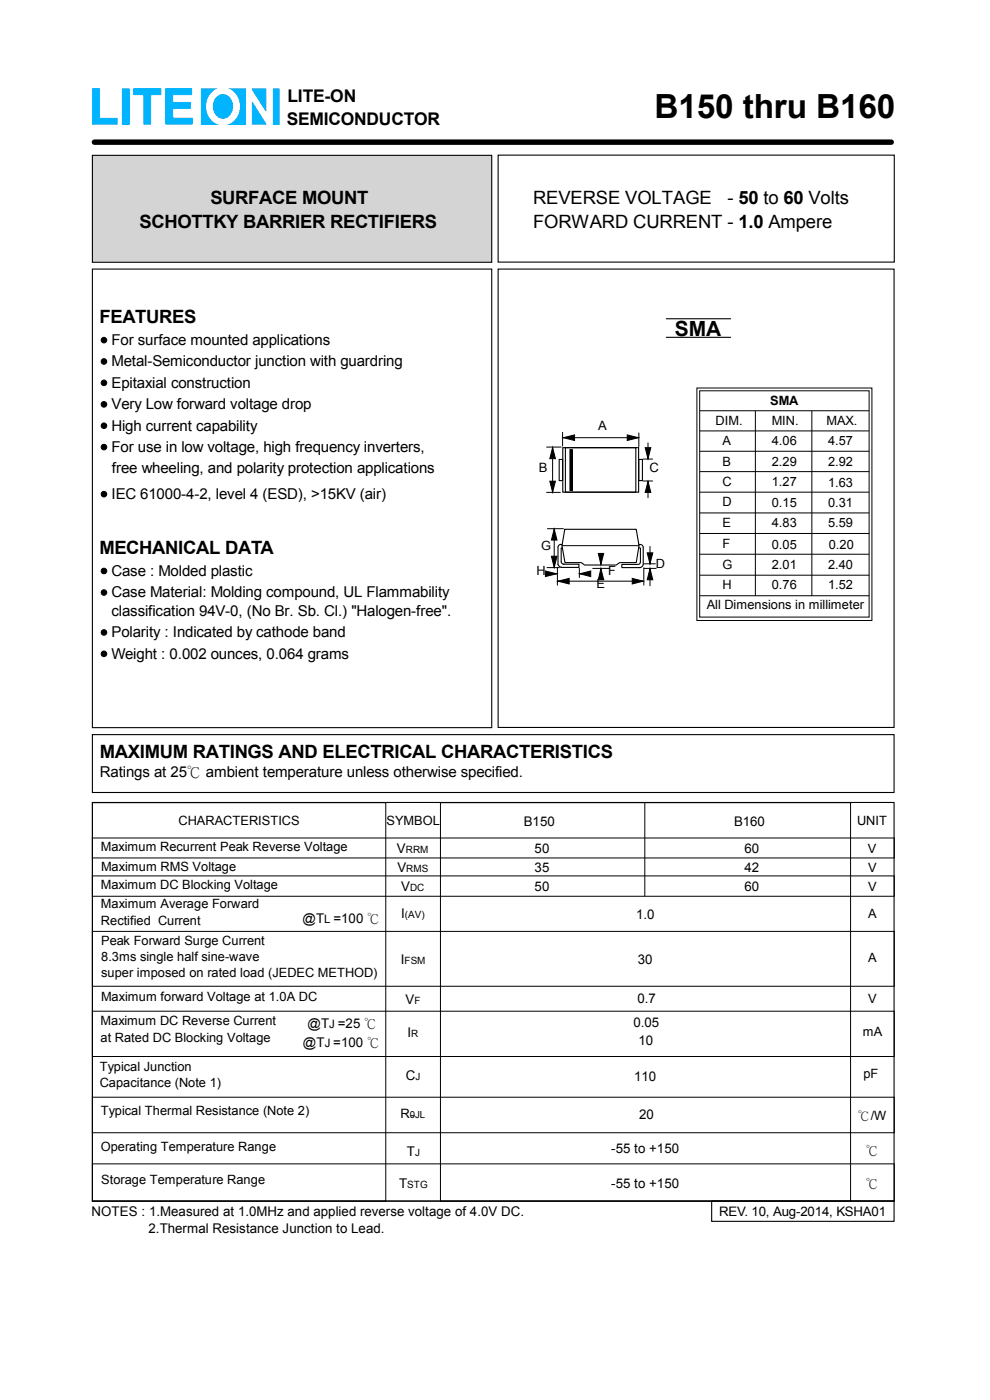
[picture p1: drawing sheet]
<svg xmlns="http://www.w3.org/2000/svg" width="210mm" height="297mm" viewBox="0 0 210 297" stroke-linecap="round" stroke-linejoin="round" font-family="sans-serif">
<defs><g id="words">
<text font-size="7.1" x="138.9" y="25">B150 thru B160</text>
<text font-size="4.4" x="143.2" y="71.3">SMA</text>
<g font-size="3.9">
<text x="44.6" y="43.3">SURFACE MOUNT</text>
<text x="113.1" y="43.3">REVERSE VOLTAGE</text>
<text x="154.3" y="43.3">- 50 to 60 Volts</text>
<text x="29.6" y="48.3">SCHOTTKY BARRIER RECTIFIERS</text>
<text x="113.1" y="48.3">FORWARD CURRENT - 1.0 Ampere</text>
<text x="21.1" y="68.5">FEATURES</text>
<text x="21.1" y="117.5">MECHANICAL DATA</text>
<text x="21.2" y="160.8">MAXIMUM RATINGS AND ELECTRICAL CHARACTERISTICS</text>
</g>
<g font-size="3.7">
<text x="61" y="21.7">LITE-ON</text>
<text x="60.8" y="26.5">SEMICONDUCTOR</text>
</g>
<g font-size="3.2">
<text x="23.7" y="73.2">For surface mounted applications</text>
<text x="23.7" y="77.7">Metal-Semiconductor junction with guardring</text>
<text x="23.7" y="82.2">Epitaxial construction</text>
<text x="23.7" y="86.8">Very Low forward voltage drop</text>
<text x="23.7" y="91.3">High current capability</text>
<text x="23.7" y="95.9">For use in low voltage, high frequency inverters,</text>
<text x="23.8" y="100.4">free wheeling, and polarity protection applications</text>
<text x="23.7" y="105.9">IEC 61000-4-2, level 4 (ESD), &gt;15KV (air)</text>
<text x="23.7" y="122.1">Case : Molded plastic</text>
<text x="23.7" y="126.7">Case Material: Molding compound, UL Flammability</text>
<text x="23.7" y="130.7">classification 94V-0, (No Br. Sb. Cl.) &quot;Halogen-free&quot;.</text>
<text x="23.7" y="135.2">Polarity : Indicated by cathode band</text>
<text x="23.7" y="139.7">Weight : 0.002 ounces, 0.064 grams</text>
<text x="21.2" y="164.9">Ratings at 25℃ ambient temperature unless otherwise specified.</text>
</g>
<g font-size="2.8">
<text x="111.1" y="175.3">B150</text>
<text x="155.7" y="175.3">B160</text>
<text x="84.2" y="180.9">V</text>
<text x="84.3" y="184.9">V</text>
<text x="113.4" y="181">50</text>
<text x="113.4" y="185">35</text>
<text x="157.9" y="181">60</text>
<text x="157.9" y="185">42</text>
<text x="85.1" y="189">V</text>
<text x="113.4" y="189">50</text>
<text x="157.9" y="189">60</text>
<text x="64.2" y="195.7">@T =100 ℃</text>
<text x="85.1" y="194.8">I</text>
<text x="134.9" y="194.9">1.0</text>
<text x="85" y="204.4">I</text>
<text x="135.3" y="204.4">30</text>
<text x="86" y="212.9">V</text>
<text x="135.2" y="212.9">0.7</text>
<text x="65.2" y="218">@T =25 ℃</text>
<text x="86.4" y="219.9">I</text>
<text x="134.4" y="217.9">0.05</text>
<text x="135.4" y="221.8">10</text>
<text x="64.3" y="222">@T =100 ℃</text>
<text x="86.1" y="229.1">C</text>
<text x="134.5" y="229.3">110</text>
<text x="135.6" y="237.5">20</text>
<text x="86.3" y="245.3">T</text>
<text x="129.7" y="244.5">-55 to +150</text>
<text x="183.6" y="245.1">℃</text>
<text x="19.4" y="258">NOTES : 1.Measured at 1.0MHz and applied reverse voltage of 4.0V DC.</text>
<text x="84.7" y="252.1">T</text>
<text x="129.7" y="252">-55 to +150</text>
<text x="183.7" y="252">℃</text>
<text x="31.5" y="261.6">2.Thermal Resistance Junction to Lead.</text>
<text x="152.5" y="258">REV. 10, Aug-2014, KSHA01</text>
</g>
<g font-size="2.7">
<text x="163.4" y="85.9">SMA</text>
<text x="126.9" y="91.3">A</text>
<text x="151.8" y="90.2">DIM.</text>
<text x="153.2" y="94.5">A</text>
<text x="163.7" y="94.5">4.06</text>
<text x="163.7" y="90.2">MIN.</text>
<text x="175.3" y="90.2">MAX.</text>
<text x="175.6" y="94.5">4.57</text>
<text x="114.3" y="100.1">B</text>
<text x="137.8" y="100.1">C</text>
<text x="153.2" y="98.8">B</text>
<text x="163.7" y="98.8">2.29</text>
<text x="175.6" y="98.8">2.92</text>
<text x="153.2" y="103.1">C</text>
<text x="153.2" y="107.4">D</text>
<text x="163.7" y="103.1">1.27</text>
<text x="163.7" y="107.6">0.15</text>
<text x="175.6" y="103.3">1.63</text>
<text x="175.6" y="107.6">0.31</text>
<text x="153.2" y="111.9">E</text>
<text x="163.7" y="111.9">4.83</text>
<text x="175.6" y="111.9">5.59</text>
<text x="114.8" y="116.6">G</text>
<text x="153.2" y="116.2">F</text>
<text x="163.7" y="116.4">0.05</text>
<text x="175.8" y="116.4">0.20</text>
<text x="113.8" y="121.9">H</text>
<text x="126.5" y="124.8">E</text>
<text x="129" y="122.1">F</text>
<text x="139.1" y="120.5">D</text>
<text x="153.2" y="120.7">G</text>
<text x="153.2" y="125">H</text>
<text x="163.7" y="120.7">2.01</text>
<text x="163.7" y="125">0.76</text>
<text x="175.6" y="120.7">2.40</text>
<text x="175.6" y="125">1.52</text>
<text x="149.9" y="129.2">All Dimensions in millimeter</text>
<text x="37.9" y="175.1">CHARACTERISTICS</text>
<text x="82" y="175.1">SYMBOL</text>
<text x="181.8" y="175">UNIT</text>
<text x="21.4" y="180.6">Maximum Recurrent Peak Reverse Voltage</text>
<text x="21.5" y="184.7">Maximum RMS Voltage</text>
<text x="184.1" y="180.9">V</text>
<text x="184.1" y="184.9">V</text>
<text x="21.4" y="188.7">Maximum DC Blocking Voltage</text>
<text x="184.1" y="189">V</text>
<text x="21.4" y="192.7">Maximum Average Forward</text>
<text x="21.4" y="196.2">Rectified Current</text>
<text x="184.1" y="194.7">A</text>
<text x="21.5" y="200.4">Peak Forward Surge Current</text>
<text x="21.5" y="203.9">8.3ms single half sine-wave</text>
<text x="21.5" y="207.3">super imposed on rated load (JEDEC METHOD)</text>
<text x="184.1" y="204">A</text>
<text x="21.5" y="212.4">Maximum forward Voltage at 1.0A DC</text>
<text x="184.1" y="212.8">V</text>
<text x="21.3" y="217.5">Maximum DC Reverse Current</text>
<text x="21.3" y="221">at Rated DC Blocking Voltage</text>
<text x="183" y="219.7">mA</text>
<text x="21.2" y="227.2">Typical Junction</text>
<text x="21.2" y="230.7">Capacitance (Note 1)</text>
<text x="183.1" y="228.7">pF</text>
<text x="21.4" y="236.6">Typical Thermal Resistance (Note 2)</text>
<text x="85" y="237.3">R</text>
<text x="182" y="237.5">℃/W</text>
<text x="21.4" y="244.2">Operating Temperature Range</text>
<text x="21.5" y="251.3">Storage Temperature Range</text>
</g>
<g font-size="2.5">
<text x="68.8" y="195.7">L</text>
<text x="69.8" y="218">J</text>
<text x="68.9" y="222">J</text>
</g>
<g font-size="2.1">
<text x="86.1" y="180.9">RRM</text>
<text x="86.2" y="184.9">RMS</text>
<text x="87" y="189">DC</text>
<text x="85.9" y="194.8">(AV)</text>
<text x="85.8" y="204.4">FSM</text>
<text x="87.9" y="212.9">F</text>
<text x="87.2" y="219.9">R</text>
<text x="88.1" y="229.1">J</text>
<text x="86.9" y="237.2">0JL</text>
<text x="88.1" y="245.3">J</text>
<text x="86.4" y="252.1">STG</text>
</g>
</g></defs>
<path d="M19.6 57.1h84.7v97.3h-84.7zM105.7 57.1h84v97.2h-84zM19.6 155.8h170.1v12.3h-170.1zM19.6 170.2h170.1v84.6h-170.1zM87.2 236.7h.6" fill="none" stroke="#000" stroke-width=".23"/>
<path d="M20 30.2h169.1" fill="none" stroke="#000" stroke-width="1.2"/>
<g fill="#000">
<circle cx="22.1" cy="76.7" r=".6"/>
<circle cx="22.1" cy="72.2" r=".59"/>
<circle cx="22.1" cy="85.8" r=".6"/>
<circle cx="22.1" cy="94.8" r=".6"/>
<circle cx="22.1" cy="81.2" r=".59"/>
<circle cx="22.1" cy="90.3" r=".59"/>
<circle cx="22.1" cy="104.8" r=".59"/>
<circle cx="22.1" cy="121.1" r=".6"/>
<circle cx="22.1" cy="134.2" r=".6"/>
<circle cx="22.1" cy="138.7" r=".59"/>
<circle cx="22.1" cy="125.7" r=".59"/>
</g>
<g fill="none" stroke="#000" stroke-width=".21">
<path d="M147.8 82.3h37.2v49.3h-37.2zM148.4 82.9h36v48h-36zM148.5 87.1h35.8M148.5 91.4h35.8M148.5 95.7h35.8M160.2 87.2v39.2M172.2 87.2v39.2M148.5 117.6h35.8M148.5 108.8h35.8M148.5 104.4h35.8M148.5 113.2h35.8M148.5 100.1h35.8"/>
<path d="M148.5 126.4h35.8M148.5 122h35.8M19.6 170.3h62.2v84.5h-62.2zM19.6 177.8h170.1v4.2h-170.1zM93.4 170.3h87v84.5h-87zM136.8 170.2v19.9M19.6 185.8h170.1v4.3h-170.1zM19.6 197.6h170.1v11.6h-170.1zM19.6 214.5h170.1v9.6h-170.1zM19.6 232.8h170.1v7.5h-170.1zM19.6 246.9h170.1v7.9h-170.1z"/>
<circle cx="22.1" cy="76.7" r=".6"/>
<circle cx="22.1" cy="72.2" r=".59"/>
<circle cx="22.1" cy="85.8" r=".6"/>
<circle cx="22.1" cy="94.8" r=".6"/>
<circle cx="22.1" cy="81.2" r=".59"/>
<circle cx="22.1" cy="90.3" r=".59"/>
<circle cx="22.1" cy="104.8" r=".59"/>
<circle cx="22.1" cy="121.1" r=".6"/>
<circle cx="22.1" cy="134.2" r=".6"/>
<circle cx="22.1" cy="138.7" r=".59"/>
<circle cx="22.1" cy="125.7" r=".59"/>
</g>
<path d="M19.6 33h84.7v22.6h-84.7z" fill-rule="evenodd" fill="#d4d4d4"/>
<path d="M19.6 33h84.7v22.6h-84.7zM105.7 32.9h84v22.7h-84z" fill="none" stroke="#000" stroke-width=".23"/>
<path d="M42.8 18.9h9.3v7.5h-9.3z" fill="#00b4ff"/>
<path d="M42.7 18.9h9.4v7.5h-9.4z" fill="none" stroke="#00b4ff" stroke-width=".21"/>
<path d="M44.8 19.8a3.4 3.4 0 0 1 3.6-1 3.4 3.4 0 0 1 2.3 3 3.7 3.7 0 0 1-4.8 4.4 4.1 4.1 0 0 1-1.1-6.4z" fill-rule="evenodd" fill="#fff"/>
<path d="M44.8 19.8a3.4 3.4 0 0 1 3.6-1 3.4 3.4 0 0 1 2.3 3 3.7 3.7 0 0 1-4.8 4.4 4.1 4.1 0 0 1-1.1-6.4z" fill="none" stroke="#fff" stroke-width=".21"/>
<path d="M45.9 20.8a1.91 1.91 0 0 1 2-.6 1.91 1.91 0 0 1 1.3 1.7 2.29 2.29 0 0 1-2.4 3.1 2.73 2.73 0 0 1-.9-4.2z" fill-rule="evenodd" fill="#00b4ff"/>
<path d="M45.9 20.8a1.91 1.91 0 0 1 2-.6 1.91 1.91 0 0 1 1.3 1.7 2.29 2.29 0 0 1-2.4 3.1 2.73 2.73 0 0 1-.9-4.2z" fill="none" stroke="#00b4ff" stroke-width=".23"/>
<path d="M58 18.9h1.2v7.5h-1.2z" fill="#00b4ff"/>
<path d="M58 18.9h1.2v7.5h-1.2z" fill="none" stroke="#00b4ff" stroke-width=".21"/>
<path d="M53.5 18.9h2.9v4.6z" fill="#00b4ff"/>
<path d="M53.5 18.9h2.9v4.6z" fill="none" stroke="#00b4ff" stroke-width=".21"/>
<path d="M53.5 21.7l2.9 4.6h-2.9z" fill="#00b4ff"/>
<path d="M53.5 21.7l2.9 4.6h-2.9z" fill="none" stroke="#00b4ff" stroke-width=".21"/>
<path d="M19.6 18.8h1.5v6.3h3.7v1.2h-5.2z" fill-rule="evenodd" fill="#00b4ff"/>
<path d="M19.6 18.8h1.5v6.3h3.7v1.2h-5.2z" fill="none" stroke="#00b4ff" stroke-width=".21"/>
<path d="M26 18.9h1.4v7.4h-1.4z" fill="#00b4ff"/>
<path d="M26 18.9h1.4v7.4h-1.4z" fill="none" stroke="#00b4ff" stroke-width=".21"/>
<path d="M28.4 18.8h5.7v1.3h-2.1v6.2h-1.5v-6.2h-2.1z" fill-rule="evenodd" fill="#00b4ff"/>
<path d="M28.4 18.8h5.7v1.3h-2.1v6.2h-1.5v-6.2h-2.1z" fill="none" stroke="#00b4ff" stroke-width=".21"/>
<path d="M35.1 18.8h5.5v1.3h-4v1.6h3.8v1.3h-3.8v2.1h4.2v1.2h-5.7z" fill-rule="evenodd" fill="#00b4ff"/>
<path d="M35.1 18.8h5.5v1.3h-4v1.6h3.8v1.3h-3.8v2.1h4.2v1.2h-5.7z" fill="none" stroke="#00b4ff" stroke-width=".21"/>
<g fill="none" stroke="#000" stroke-width=".23">
<path d="M141.4 71.6h13.6M141.4 67.6h13.6M118.6 97.5h.7v4.5h-.7zM119.4 95h16.1v9.4h-16.1zM119.9 95h15v9.4h-15zM120.9 95.4h.5v8.6h-.5zM135.5 97.5h.8v4.5h-.8zM119 116.3v2.9l.3 .4 .4 .1M119.2 115.5l-.6 .1-.2 .4v3.7l.3 .5 .4 .2M119.2 116.2l-.2 .1M119.5 119.7h3.3v.7h-3.8M119.8 112.3h15.2l.6 3.5-.6 3.6h-3.6l-.7 .5h-6.7l-.7-.5h-3.5l-.6-3.6z"/>
<path d="M135.3 119.7h-3.4v.7h3.9M135.5 116.2l.3 .1v3M135.5 115.5l.7 .1 .2 .4v3.8a.81 .81 0 0 1-.7 .6M135.8 119.4l-.4 .3M151 254.8h38.7v4.3h-38.7z"/>
</g>
<g fill="none" stroke="#000" stroke-width=".21">
<path d="M116 94.8h3M117.2 94.9l.6 2.4h-1.2zM117.2 94.9v9.5M119.3 91.7v2.9M119.5 92.9l2.4-.6v1.1zM119.5 92.9h15.9M133.1 92.3l2.3 .6-2.3 .5zM135.5 91.8v3M136.4 97.4h2M136.9 95h1.1l-.5 2.3zM137.5 94v3.3M116 104.5h2.9"/>
<path d="M116.1 112.2h3.4M116.6 102.1h1.2l-.6 2.3zM117 118h1.2l-.6 2.4zM117.6 112.2l.6 2.4h-1.2zM117.6 112.2v8.2M119.2 115.8h16.4M126.9 117.4h1.2l-.6 2.3zM127.5 118v1.7M136.4 102h2M136.6 119.6h2.4M137.3 117.3h1.2l-.6 2.3zM137.5 102.1l.5 2.4h-1.1z"/>
<path d="M137.5 102.1v3.5M137.9 115.9v3.7M115.7 121.1l2.4 .6-2.4 .6zM116 120.4h2.7M116.2 121.7h1.9M118.2 120.5v3.6M118.4 123.3l2.3-.6v1.2zM118.4 123.3h18M122.9 120.5v2M123 121.7l2.3-.6v1.2zM123 121.7h2.1M125.7 120.6h3.6"/>
<path d="M127.5 120.6l.6 2.4h-1.2zM127.5 120.6v1.7M134.1 122.7l2.3 .6-2.3 .6zM136.6 120.5v3.6M136.7 120.6h2.5M137.9 120.6l.6 2.4h-1.2zM137.9 120.6v3.7"/>
</g>
<g fill="#000">
<path d="M117.2 94.9l.6 2.4h-1.2zM119.5 92.9l2.4-.6v1.1zM133.1 92.3l2.3 .6-2.3 .5zM136.9 95h1.1l-.5 2.3zM117.6 112.2l.6 2.4h-1.2zM116.6 102.1h1.2l-.6 2.3zM117 118h1.2l-.6 2.4zM126.9 117.4h1.2l-.6 2.3zM137.5 102.1l.5 2.4h-1.1zM137.3 117.3h1.2l-.6 2.3zM115.7 121.1l2.4 .6-2.4 .6zM118.4 123.3l2.3-.6v1.2z"/>
<path d="M123 121.7l2.3-.6v1.2zM127.5 120.6l.6 2.4h-1.2zM134.1 122.7l2.3 .6-2.3 .6zM137.9 120.6l.6 2.4h-1.2z"/>
<path d="M120.9 95.4h.5v8.6h-.5z" fill-rule="evenodd"/>
</g>
<use href="#words"/>
</svg>
